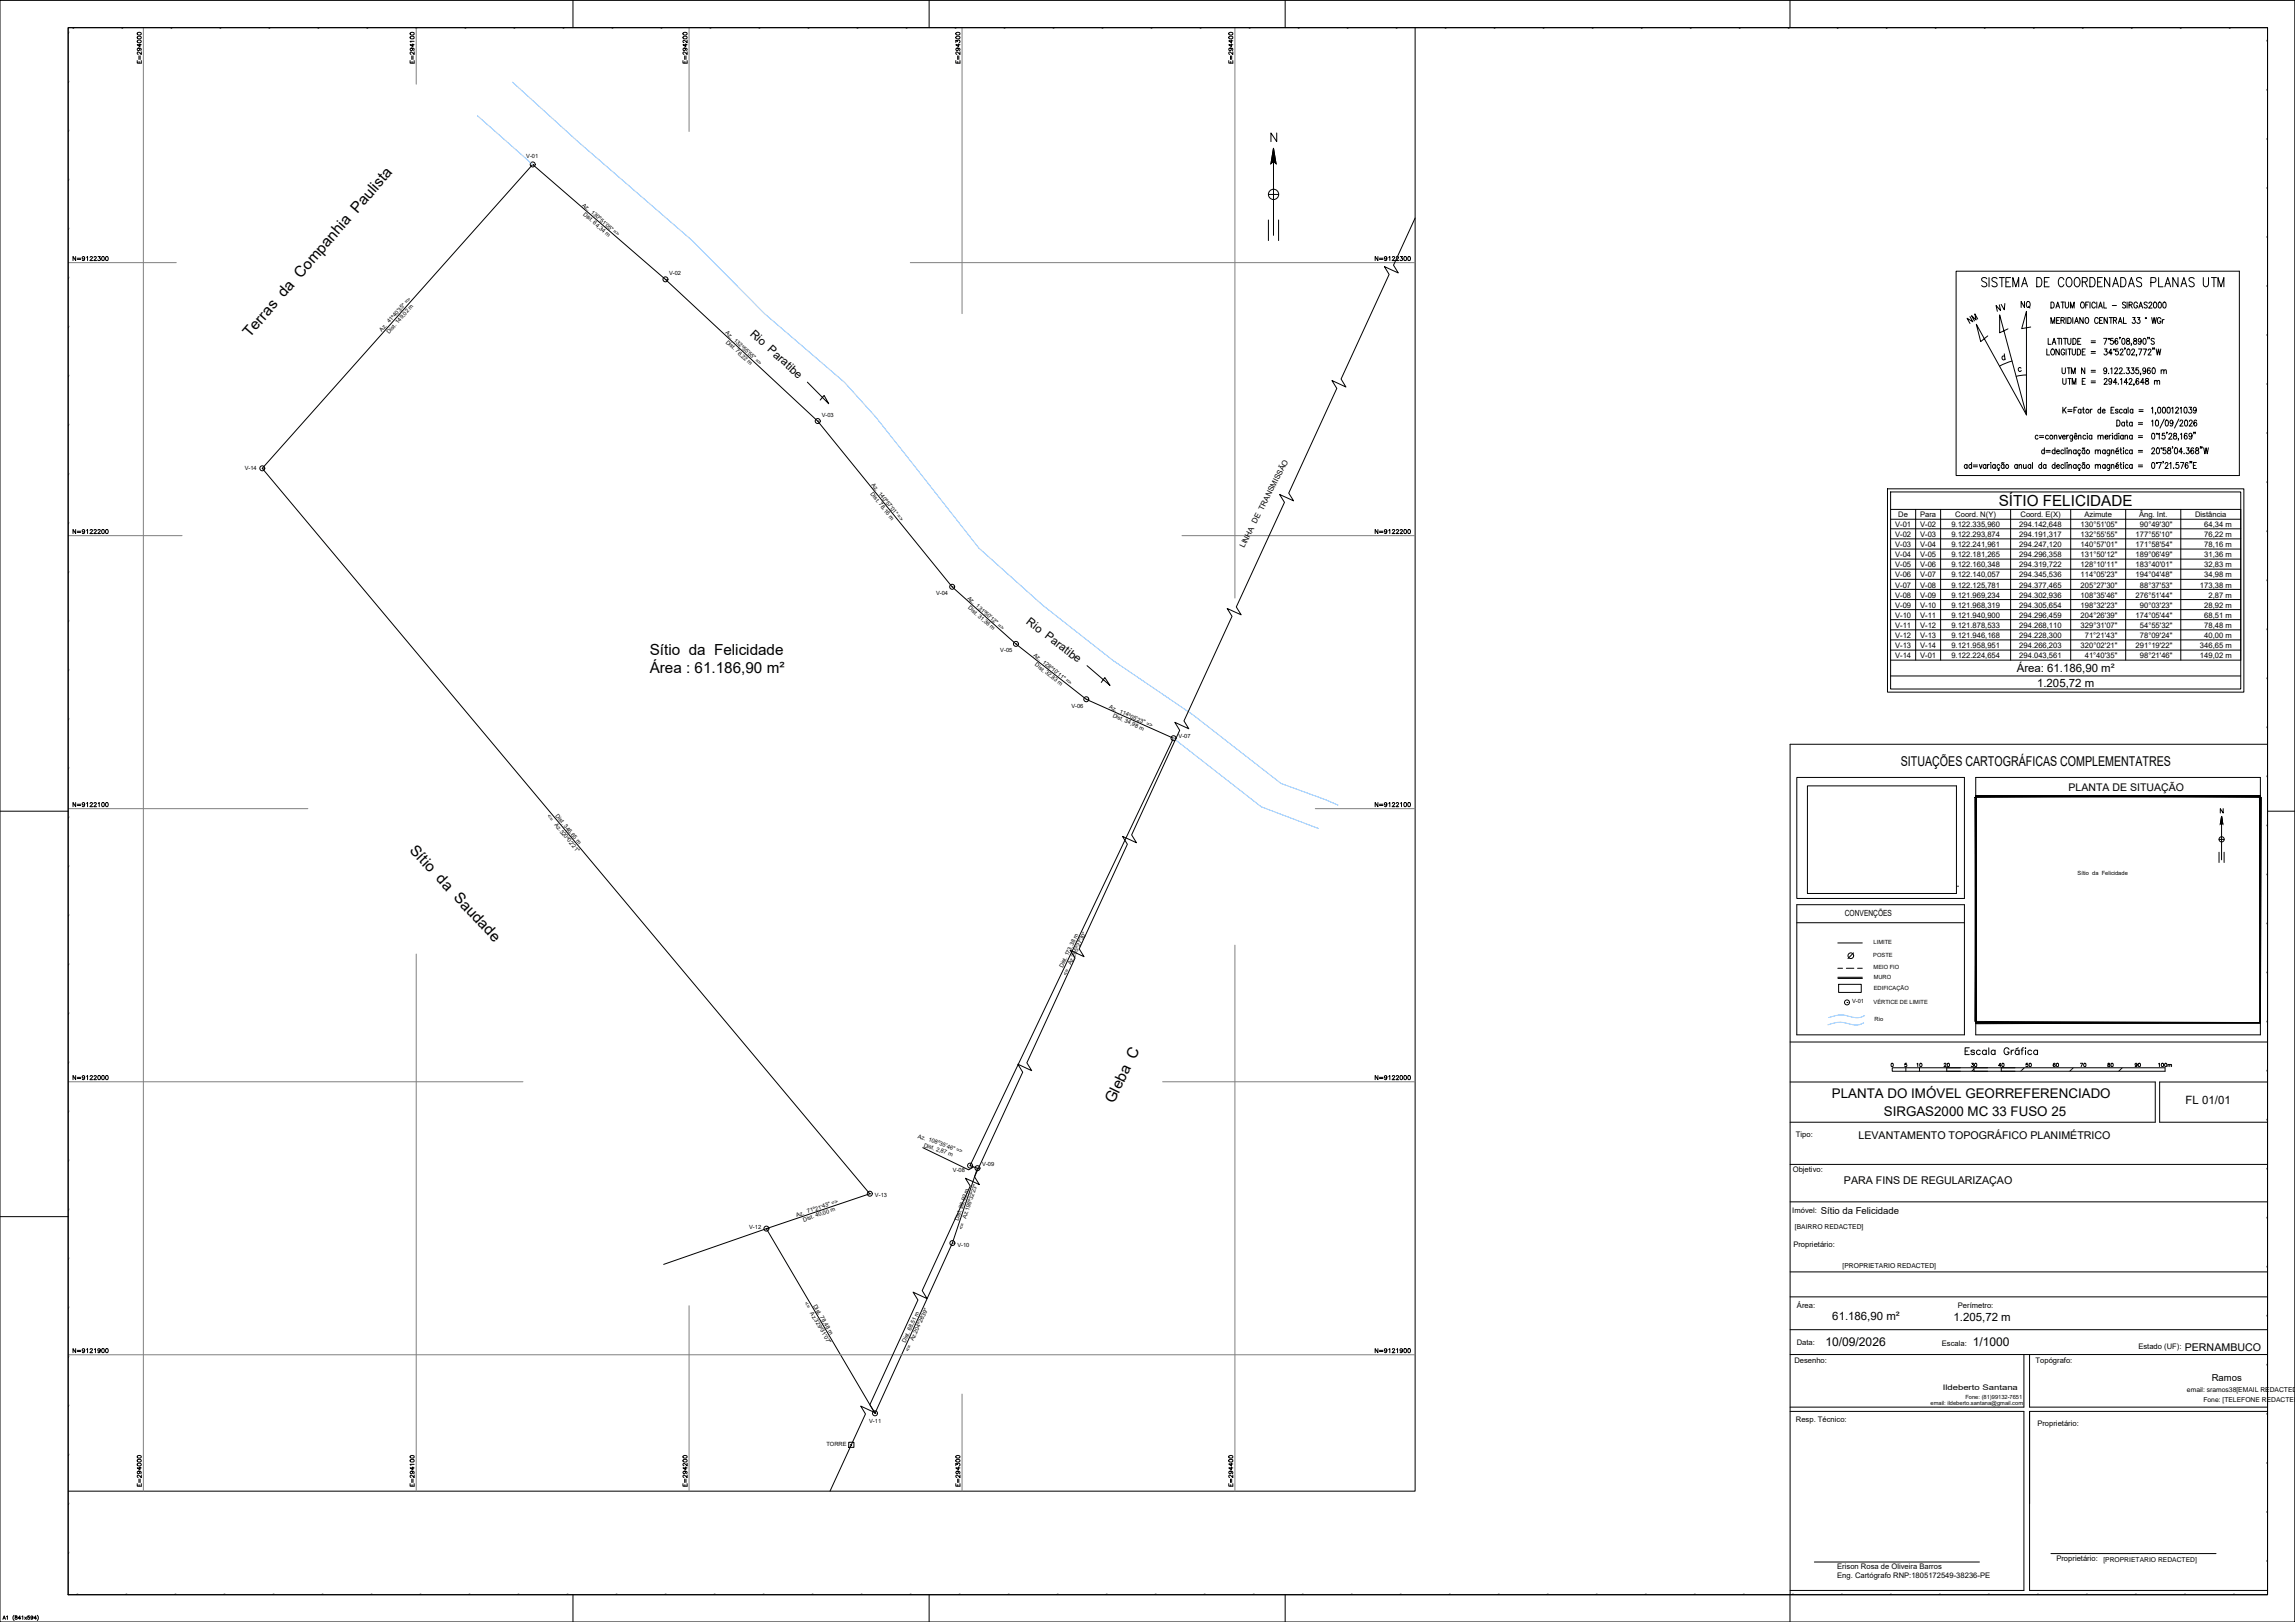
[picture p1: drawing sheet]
<svg xmlns="http://www.w3.org/2000/svg" width="841mm" height="594mm" viewBox="0 0 841 594" stroke-linecap="round" stroke-linejoin="round" font-family="sans-serif">
<defs><g id="words">
<text font-size="7.1" x="719.7" y="119.6">NM</text>
<text font-size="6.6" x="725" y="106.2">SISTEMA DE COORDENADAS PLANAS UTM</text>
<text font-size="6.2" x="730.2" y="115.4">NV</text>
<text font-size="5.7" x="739.4" y="113.9">NQ</text>
<g font-size="5.6">
<text x="91.6" y="123.8" transform="rotate(-49 91.6 123.8)">Terras da Companhia Paulista</text>
<text x="732.5" y="185.4">SÍTIO FELICIDADE</text>
<text x="238.1" y="240">Sítio da Felicidade</text>
<text x="238.1" y="246.4">Área : 61.186,90 m²</text>
<text x="149.8" y="311.7" transform="rotate(47 149.8 311.7)">Sítio da Saudade</text>
<text x="408.1" y="404.4" transform="rotate(-64 408.1 404.4)">Gleba C</text>
</g>
<g font-size="5.3">
<text x="780" y="119.6">33</text>
<text x="749.3" y="127.4">LATITUDE =</text>
<text x="754.6" y="137.9">UTM N =</text>
<text x="774.3" y="157.3">Data =</text>
</g>
<text font-size="5" x="696.6" y="280.6">SITUAÇÕES CARTOGRÁFICAS COMPLEMENTATRES</text>
<g font-size="4.9">
<text x="671.3" y="402">PLANTA DO IMÓVEL GEORREFERENCIADO</text>
<text x="690.3" y="408.8">SIRGAS2000 MC 33 FUSO 25</text>
</g>
<g font-size="4.4">
<text x="52.6" y="24.3" transform="rotate(-90 52.6 24.3)">E=294000</text>
<text x="152.8" y="24.3" transform="rotate(-90 152.8 24.3)">E=294100</text>
<text x="252.6" y="24.3" transform="rotate(-90 252.6 24.3)">E=294200</text>
<text x="452.6" y="24.3" transform="rotate(-90 452.6 24.3)">E=294400</text>
<text x="25.4" y="96.7">N=9122300</text>
<text x="502.7" y="96.7">N=9122300</text>
<text x="25.4" y="196.5">N=9122200</text>
<text x="502.7" y="196.5">N=9122200</text>
<text x="25.4" y="296.7">N=9122100</text>
<text x="502.7" y="296.7">N=9122100</text>
<text x="701.3" y="391.9">10</text>
<text x="711.2" y="391.9">20</text>
<text x="721.1" y="391.9">30</text>
<text x="731.3" y="391.9">40</text>
<text x="741.2" y="391.9">50</text>
<text x="751.1" y="391.9">60</text>
<text x="761.3" y="391.9">70</text>
<text x="771.2" y="391.9">80</text>
<text x="781" y="391.9">90</text>
<text x="789.9" y="391.9">100m</text>
<text x="25.4" y="396.5">N=9122000</text>
<text x="502.7" y="396.5">N=9122000</text>
<text x="25.4" y="496.7">N=9121900</text>
<text x="502.7" y="496.7">N=9121900</text>
<text x="668.9" y="492.8">10/09/2026</text>
<text x="722.9" y="492.9">1/1000</text>
<text x="52.6" y="545.4" transform="rotate(-90 52.6 545.4)">E=294000</text>
<text x="152.8" y="545.4" transform="rotate(-90 152.8 545.4)">E=294100</text>
<text x="252.6" y="545.4" transform="rotate(-90 252.6 545.4)">E=294200</text>
<text x="452.6" y="545.4" transform="rotate(-90 452.6 545.4)">E=294400</text>
</g>
<g font-size="4.2">
<text x="274.7" y="122.5" transform="rotate(42 274.7 122.5)">Rio Paratibe</text>
<text x="375.8" y="228.1" transform="rotate(38 375.8 228.1)">Rio Paratibe</text>
<text x="739.1" y="246.1">Área: 61.186,90 m²</text>
<text x="746.5" y="251.5">1.205,72 m</text>
<text x="800.9" y="404.5">FL 01/01</text>
<text x="671.5" y="483.5">61.186,90 m²</text>
<text x="715.9" y="483.9">1.205,72 m</text>
</g>
<g font-size="3.9">
<text x="758.1" y="289.7">PLANTA DE SITUAÇÃO</text>
<text x="681.1" y="417">LEVANTAMENTO TOPOGRÁFICO PLANIMÉTRICO</text>
<text x="675.7" y="433.7">PARA FINS DE REGULARIZAÇAO</text>
<text x="800.6" y="494.8">PERNAMBUCO</text>
</g>
<g font-size="3.5">
<text x="667.2" y="444.6">Sítio da Felicidade</text>
<text x="810.5" y="505.7">Ramos</text>
</g>
<text font-size="3.1" x="676.1" y="335.6">CONVENÇÕES</text>
<g font-size="2.8">
<text x="695.6" y="189.4">De</text>
<text x="703.6" y="189.4">Para</text>
<text x="716.5" y="189.4">Coord. N(Y)</text>
<text x="740.5" y="189.4">Coord. E(X)</text>
<text x="763.9" y="189.4">Azimute</text>
<text x="783.9" y="189.4">Âng. Int.</text>
<text x="804.4" y="189.4">Distância</text>
<text x="694.5" y="193">V-01</text>
<text x="694.5" y="196.7">V-02</text>
<text x="703.6" y="193">V-02</text>
<text x="703.6" y="196.7">V-03</text>
<text x="715.1" y="193">9.122.335,960</text>
<text x="715.1" y="196.7">9.122.293,874</text>
<text x="740" y="193">294.142,648</text>
<text x="740" y="196.7">294.191,317</text>
<text x="762.5" y="193">130°51'05&quot;</text>
<text x="762.5" y="196.7">132°55'55&quot;</text>
<text x="782.6" y="196.7">177°55'10&quot;</text>
<text x="784.2" y="193">90°49'30&quot;</text>
<text x="807.8" y="193">64,34 m</text>
<text x="807.8" y="196.7">76,22 m</text>
<text x="455.9" y="200.8" transform="rotate(-63 455.9 200.8)">LINHA DE TRANSMISSÃO</text>
<text x="694.5" y="200.4">V-03</text>
<text x="703.6" y="200.4">V-04</text>
<text x="715.1" y="200.4">9.122.241,961</text>
<text x="740" y="200.4">294.247,120</text>
<text x="762.5" y="200.4">140°57'01&quot;</text>
<text x="782.6" y="200.4">171°58'54&quot;</text>
<text x="807.8" y="200.4">78,16 m</text>
<text x="694.5" y="204.1">V-04</text>
<text x="694.5" y="207.8">V-05</text>
<text x="703.6" y="204.1">V-05</text>
<text x="703.6" y="207.8">V-06</text>
<text x="715.1" y="204.1">9.122.181,265</text>
<text x="715.1" y="207.8">9.122.160,348</text>
<text x="740" y="204.1">294.296,358</text>
<text x="740" y="207.8">294.319,722</text>
<text x="762.5" y="204.1">131°50'12&quot;</text>
<text x="762.5" y="207.8">128°10'11&quot;</text>
<text x="782.6" y="204.1">189°06'49&quot;</text>
<text x="782.6" y="207.8">183°40'01&quot;</text>
<text x="807.8" y="204.1">31,36 m</text>
<text x="807.8" y="207.8">32,83 m</text>
<text x="694.5" y="211.5">V-06</text>
<text x="694.5" y="215.2">V-07</text>
<text x="703.6" y="211.5">V-07</text>
<text x="703.6" y="215.2">V-08</text>
<text x="715.1" y="211.5">9.122.140,057</text>
<text x="715.1" y="215.2">9.122.125,781</text>
<text x="740" y="211.5">294.345,536</text>
<text x="740" y="215.2">294.377,465</text>
<text x="762.5" y="211.5">114°05'23&quot;</text>
<text x="762.5" y="215.2">205°27'30&quot;</text>
<text x="782.6" y="211.5">194°04'48&quot;</text>
<text x="784.2" y="215.2">88°37'53&quot;</text>
<text x="806.2" y="215.2">173,38 m</text>
<text x="807.8" y="211.5">34,98 m</text>
<text x="694.5" y="218.9">V-08</text>
<text x="703.6" y="218.9">V-09</text>
<text x="715.1" y="218.9">9.121.969,234</text>
<text x="740" y="218.9">294.302,936</text>
<text x="762.5" y="218.9">108°35'46&quot;</text>
<text x="782.6" y="218.9">276°51'44&quot;</text>
<text x="809.3" y="218.9">2,87 m</text>
<text x="694.5" y="222.6">V-09</text>
<text x="694.5" y="226.3">V-10</text>
<text x="703.6" y="222.6">V-10</text>
<text x="703.6" y="226.3">V-11</text>
<text x="715.1" y="222.6">9.121.968,319</text>
<text x="715.1" y="226.3">9.121.940,900</text>
<text x="740" y="222.6">294.305,654</text>
<text x="740" y="226.3">294.296,459</text>
<text x="762.5" y="222.6">198°32'23&quot;</text>
<text x="762.5" y="226.3">204°26'39&quot;</text>
<text x="782.6" y="226.3">174°05'44&quot;</text>
<text x="784.2" y="222.6">90°03'23&quot;</text>
<text x="807.8" y="222.6">28,92 m</text>
<text x="807.8" y="226.3">68,51 m</text>
<text x="694.5" y="230">V-11</text>
<text x="694.5" y="233.7">V-12</text>
<text x="703.6" y="230">V-12</text>
<text x="703.6" y="233.7">V-13</text>
<text x="715.1" y="230">9.121.878,533</text>
<text x="715.1" y="233.7">9.121.946,168</text>
<text x="740" y="230">294.268,110</text>
<text x="740" y="233.7">294.228,300</text>
<text x="762.5" y="230">329°31'07&quot;</text>
<text x="764" y="233.7">71°21'43&quot;</text>
<text x="784.2" y="230">54°55'32&quot;</text>
<text x="784.2" y="233.7">78°09'24&quot;</text>
<text x="807.8" y="230">78,48 m</text>
<text x="807.8" y="233.7">40,00 m</text>
<text x="694.5" y="237.4">V-13</text>
<text x="703.6" y="237.4">V-14</text>
<text x="715.1" y="237.4">9.121.958,951</text>
<text x="740" y="237.4">294.266,203</text>
<text x="762.5" y="237.4">320°02'21&quot;</text>
<text x="782.6" y="237.4">291°19'22&quot;</text>
<text x="806.2" y="237.4">346,65 m</text>
<text x="694.5" y="241.1">V-14</text>
<text x="703.6" y="241.1">V-01</text>
<text x="715.1" y="241.1">9.122.224,654</text>
<text x="740" y="241.1">294.043,561</text>
<text x="764" y="241.1">41°40'35&quot;</text>
<text x="784.2" y="241.1">98°21'46&quot;</text>
<text x="806.2" y="241.1">149,02 m</text>
<text x="658.1" y="416.4">Tipo:</text>
<text x="657" y="429.1">Objetivo:</text>
<text x="656.8" y="444.3">Imóvel:</text>
<text x="657.2" y="456.9">Proprietário:</text>
<text x="658.5" y="478.9">Área:</text>
<text x="717.5" y="478.9">Perímetro:</text>
<text x="658.5" y="492.5">Data:</text>
<text x="711.6" y="492.9">Escala:</text>
<text x="783.6" y="494.2">Estado (UF):</text>
<text x="657.6" y="499.3">Desenho:</text>
<text x="746" y="499.4">Topógrafo:</text>
<text x="711.9" y="509.2">Ildeberto Santana</text>
<text x="658.1" y="520.9">Resp. Técnico:</text>
<text x="746.6" y="522.3">Proprietário:</text>
<text x="673.3" y="574.6">Erison Rosa de Oliveira Barros</text>
<text x="753.6" y="571.7">Proprietário:</text>
<text x="673.3" y="577.9">Eng. Cartógrafo RNP:1805172549-38236-PE</text>
</g>
<g font-size="2.5">
<text x="657.8" y="450.1">[BAIRRO REDACTED]</text>
<text x="675.2" y="464.4">[PROPRIETARIO REDACTED]</text>
<text x="801.4" y="509.7">email: sramos38[EMAIL REDACTED]</text>
<text x="807.5" y="513.5">Fone: [TELEFONE REDACTED</text>
<text x="770.8" y="572">[PROPRIETARIO REDACTED]</text>
</g>
<g font-size="2.1">
<text x="192.8" y="57.8">V-01</text>
<text x="213.3" y="75.3" transform="rotate(41 213.3 75.3)">Az. 130º51'05&quot; =&gt;</text>
<text x="213.6" y="78.7" transform="rotate(41 213.6 78.7)">Dist. 64,34 m</text>
<text x="245.2" y="100.9">V-02</text>
<text x="140" y="121.6" transform="rotate(-48 140 121.6)">Az. 41º40'35&quot; =&gt;</text>
<text x="142.6" y="122.2" transform="rotate(-48 142.6 122.2)">Dist. 149,02 m</text>
<text x="265.7" y="122.1" transform="rotate(43 265.7 122.1)">Az. 132º55'55&quot; =&gt;</text>
<text x="265.9" y="125.5" transform="rotate(43 265.9 125.5)">Dist. 76,22 m</text>
<text x="301.1" y="152.9">V-03</text>
<text x="89.7" y="172.3">V-14</text>
<text x="319.2" y="177.6" transform="rotate(51 319.2 177.6)">Az. 140º57'01&quot; =&gt;</text>
<text x="318.9" y="181" transform="rotate(51 318.9 181)">Dist. 78,16 m</text>
<text x="343" y="217.8">V-04</text>
<text x="354.4" y="219.3" transform="rotate(42 354.4 219.3)">Az. 131º50'12&quot; =&gt;</text>
<text x="354.7" y="222.7" transform="rotate(42 354.7 222.7)">Dist. 31,36 m</text>
<text x="366.6" y="238.9">V-05</text>
<text x="378.6" y="240.3" transform="rotate(38 378.6 240.3)">Az. 128º10'11&quot; =&gt;</text>
<text x="379.1" y="243.7" transform="rotate(38 379.1 243.7)">Dist. 32,83 m</text>
<text x="392.6" y="259.3">V-06</text>
<text x="406.3" y="259.3" transform="rotate(24 406.3 259.3)">Az. 114º05'23&quot; =&gt;</text>
<text x="407.6" y="262.5" transform="rotate(24 407.6 262.5)">Dist. 34,98 m</text>
<text x="431.9" y="270.5">V-07</text>
<text x="200.4" y="299" transform="rotate(50 200.4 299)">&lt;=</text>
<text x="203.4" y="298.9" transform="rotate(50 203.4 298.9)">Dist. 346,65 m</text>
<text x="203.1" y="302.2" transform="rotate(50 203.1 302.2)">Az.320º02'21&quot;</text>
<text x="761.4" y="320.5">Sítio da Felicidade</text>
<text x="686.6" y="345.6">LIMITE</text>
<text x="392.6" y="353.5" transform="rotate(-65 392.6 353.5)">Az.205º27'30&quot;</text>
<text x="686.5" y="350.5">POSTE</text>
<text x="389.4" y="354.6" transform="rotate(-65 389.4 354.6)">Dist. 173,38 m</text>
<text x="390.8" y="357.3" transform="rotate(-65 390.8 357.3)">&lt;=</text>
<text x="686.6" y="354.9">MEIO FIO</text>
<text x="686.6" y="358.5">MURO</text>
<text x="686.7" y="362.6">EDIFICAÇÃO</text>
<text x="678.7" y="367.3">V-01</text>
<text x="686.6" y="367.7">VÉRTICE DE LIMITE</text>
<text x="687" y="373.9">Rio</text>
<text x="336.2" y="416.7" transform="rotate(19 336.2 416.7)">Az. 108º35'46&quot; =&gt;</text>
<text x="338.4" y="420" transform="rotate(19 338.4 420)">Dist. 2,87 m</text>
<text x="349.2" y="429.2">V-08</text>
<text x="360" y="427">V-09</text>
<text x="320.6" y="438.5">V-13</text>
<text x="292" y="445.8" transform="rotate(-19 292 445.8)">Az. 71º21'43&quot; =&gt;</text>
<text x="294.6" y="447.4" transform="rotate(-19 294.6 447.4)">Dist. 40,00 m</text>
<text x="351.2" y="447.3" transform="rotate(-71 351.2 447.3)">Dist. 28,92 m</text>
<text x="354" y="446.4" transform="rotate(-71 354 446.4)">Az.198º32'23&quot;</text>
<text x="274.5" y="450.1">V-12</text>
<text x="352.7" y="450.4" transform="rotate(-71 352.7 450.4)">&lt;=</text>
<text x="350.9" y="456.8">V-10</text>
<text x="294.7" y="477.4" transform="rotate(60 294.7 477.4)">&lt;=</text>
<text x="298" y="478.3" transform="rotate(60 298 478.3)">Dist. 78,48 m</text>
<text x="296.8" y="481" transform="rotate(60 296.8 481)">Az.329º31'07&quot;</text>
<text x="331.9" y="491.9" transform="rotate(-66 331.9 491.9)">Dist. 68,51 m</text>
<text x="334.8" y="491.3" transform="rotate(-66 334.8 491.3)">Az.204º26'39&quot;</text>
<text x="333" y="495.1" transform="rotate(-66 333 495.1)">&lt;=</text>
<text x="707.5" y="514.7">email: ildeberto.santana@gmail.com</text>
<text x="720.3" y="512.4">Fone: (81)99132-7651</text>
<text x="318.5" y="521.1">V-11</text>
<text x="302.9" y="529.8">TORRE</text>
</g>
</g></defs>
<!-- layer: TOPO_LIMITE -->
<path d="M195.2 60.3l48.6 42 55.8 51.9 49.3 60.7 23.4 21 25.8 20.2 31.9 14.3-74.5 156.5 2.7 1-9.2 27.4-28.4 62.4-39.8-67.7 37.9-12.8-222.6-265.7zM673.5 345.4h9M280.8 450l-37.6 13.1" fill="none" stroke="#000" stroke-width=".37"/>
<!-- layer: TOPO_VERTICE -->
<g fill="none" stroke="#000" stroke-width=".37">
<path d="M195.2 60.3h.1M243.8 102.3h.1M299.6 154.2h.1M96.1 171.5h.1M348.9 214.9h.1M372.3 235.9h.1M398.1 256.1h.1M430 270.4h.1M676.8 367.2h.1M318.7 437.2h.1M355.5 426.9h.1M358.2 427.9h.1"/>
<path d="M280.8 450h.1M349 455.3h.1M320.6 517.7h.1"/>
<circle cx="195.2" cy="60.2" r=".91"/>
<circle cx="243.9" cy="102.3" r=".91"/>
<circle cx="299.7" cy="154.2" r=".91"/>
<circle cx="96.1" cy="171.5" r=".91"/>
<circle cx="348.9" cy="214.9" r=".91"/>
<circle cx="372.3" cy="235.8" r=".91"/>
<circle cx="398.1" cy="256.1" r=".91"/>
<circle cx="430" cy="270.4" r=".91"/>
<circle cx="676.8" cy="367.1" r=".91"/>
<circle cx="318.7" cy="437.2" r=".91"/>
<circle cx="355.5" cy="426.9" r=".91"/>
<circle cx="358.2" cy="427.9" r=".91"/>
<circle cx="280.9" cy="450" r=".91"/>
<circle cx="349" cy="455.3" r=".91"/>
<circle cx="320.7" cy="517.6" r=".91"/>
</g>
<!-- layer: COTAS E MEDIDAS -->
<path d="M338.2 420.3l16.8 8.2 1.7-1" fill="none" stroke="#000" stroke-width=".37"/>
<path d="M830.9 553.4l-.4 .4M830.9 571.4l-.4 .4" fill="none" stroke="#000" stroke-width=".37"/>
<!-- layer: 0 -->
<g fill="none" stroke="#000" stroke-width=".37">
<path d="M0 .1h841v594h-841zM25 10.1h806v574h-806zM25.4 11.9l-.4 .3M27.1 10.2l-.4 .4M45.1 10.2l-.4 .4M63.1 10.2l-.4 .4M81 10.2l-.4 .4M99 10.2l-.4 .4M116.9 10.2l-.4 .4M134.9 10.2l-.4 .4M170.8 10.2l-.4 .4M188.8 10.2l-.4 .4"/>
<path d="M206.8 10.2l-.4 .4M210 .1v10M224.7 10.2l-.4 .4M242.7 10.2l-.4 .4M260.6 10.2l-.4 .4M278.6 10.2l-.4 .4M296.5 10.2l-.3 .4M314.5 10.2l-.4 .4M332.5 10.2l-.4 .4M340.5 .1v10M350.4 10.2l-.4 .4M368.4 10.2l-.4 .4"/>
<path d="M386.3 10.2l-.4 .4M404.3 10.2l-.4 .4M422.2 10.2l-.4 .4M440.2 10.2l-.4 .4M458.2 10.2l-.4 .4M471 .1v10M476.2 10.2l-.4 .4M494.1 10.2l-.4 .4M512.1 10.2l-.4 .4M530 10.2l-.4 .4M548 10.2l-.4 .4M565.9 10.2l-.4 .4"/>
<path d="M583.9 10.2l-.4 .4M601.9 10.2l-.4 .4M619.8 10.2l-.3 .4M637.8 10.2l-.4 .4M655.7 10.2l-.3 .4M656 .1v10M673.7 10.2l-.4 .4M691.6 10.2l-.3 .4M709.6 10.2l-.4 .4M727.6 10.2l-.4 .4M745.6 10.2l-.4 .4M763.5 10.2l-.4 .4"/>
<path d="M781.5 10.2l-.4 .4M799.4 10.2l-.4 .4M817.4 10.2l-.4 .4M830.9 14.6l-.4 .4M25.4 29.9l-.4 .4M830.9 32.6l-.4 .4M25.4 47.8l-.4 .4M830.9 50.6l-.4 .3M25.4 65.8l-.4 .4M830.9 68.5l-.4 .4M25.4 83.7l-.4 .4M830.9 86.5l-.4 .3"/>
<path d="M25.4 101.7l-.4 .4M25.4 119.6l-.4 .4M830.9 104.4l-.4 .4M25.4 137.6l-.4 .4M830.9 122.4l-.4 .3M25.4 155.5l-.4 .4M830.9 158.3l-.4 .3M830.9 140.3l-.4 .4M25.4 173.6l-.4 .4M830.9 176.2l-.4 .4M830.9 194.2l-.4 .4M25.4 209.5l-.4 .4"/>
<path d="M830.9 212.2l-.4 .4M25.4 227.4l-.4 .4M830.9 230.1l-.4 .4M25.4 245.4l-.4 .4M830.9 248.1l-.4 .4M25.4 263.3l-.4 .4M830.9 266l-.4 .4M0 297.1h25M25.4 299.3l-.4 .4M25.4 281.3l-.4 .4M830.9 284l-.4 .4M831 297.1h10"/>
<path d="M25.4 317.2l-.4 .4M830.9 319.9l-.4 .4M830.9 302l-.4 .4M25.4 335.2l-.4 .3M830.9 337.9l-.4 .4M25.4 353.2l-.4 .3M830.9 355.8l-.4 .4M25.4 371.1l-.4 .4M830.9 373.8l-.4 .4M25.4 389.1l-.4 .4M830.9 391.8l-.4 .4M25.4 407l-.4 .4"/>
<path d="M830.9 409.8l-.4 .3M25.4 425l-.4 .4M830.9 427.7l-.4 .4M0 445.6h25M25.4 442.9l-.4 .4M830.9 445.7l-.4 .3M25.4 478.8l-.4 .4M25.4 460.9l-.4 .4M830.9 463.6l-.4 .4M830.9 499.5l-.4 .4M830.9 481.6l-.4 .3M25.4 514.8l-.4 .4"/>
<path d="M830.9 517.5l-.4 .4M25.4 532.8l-.4 .4M830.9 535.5l-.4 .4M25.4 550.7l-.4 .4M830.9 553.4l-.4 .4M25.4 568.7l-.4 .4M830.9 571.4l-.4 .4M1.1 593.1l.4-1.3 .5 1.3M1.2 592.7h.6M2.4 592.1l.3-.3v1.3M5.2 591.6a1.27 1.27 0 0 0 0 1.9M5.6 591.9v.4a.51 .51 0 0 1 .6 .1 .51 .51 0 0 1 0 .6h-.7v-.4l.8-.5-.2-.3z"/>
<path d="M7.6 592.7h-.9l.6-.9v1.3M8 592.1l.3-.3v1.3M9.1 592.3l.6 .8M9.7 592.3l-.6 .8M10.8 591.8h-.6v.6a.44 .44 0 0 1 .6 0 .44 .44 0 0 1-.1 .7 .44 .44 0 0 1-.6-.2M12.1 592.3a.4 .4 0 0 1-.5 .4 .4 .4 0 0 1-.3-.6 .4 .4 0 0 1 .7-.1v.9l-.3 .2-.4-.2M13.4 592.7h-1l.7-.9v1.3M13.7 591.6a1.36 1.36 0 0 1 0 1.9M28.4 583.7l-.4 .3M46.3 583.7l-.4 .3M64.3 583.7l-.4 .3M82.3 583.7l-.4 .3"/>
<path d="M100.3 583.7l-.4 .3M118.2 583.7l-.4 .3M136.2 583.7l-.4 .3M154.1 583.7l-.4 .3M172.1 583.7l-.4 .3M190 583.7l-.4 .3M208 583.7l-.4 .3M210 584.1v10M225.9 583.7l-.3 .3M243.9 583.7l-.4 .3M261.9 583.7l-.4 .3M279.8 583.7l-.4 .3"/>
<path d="M297.8 583.7l-.4 .3M315.7 583.7l-.4 .3M333.7 583.7l-.4 .3M340.5 584.1v10M351.7 583.7l-.4 .3M369.7 583.7l-.4 .3M387.6 583.7l-.4 .3M405.6 583.7l-.4 .3M423.5 583.7l-.4 .3M441.5 583.7l-.4 .3M459.5 583.7l-.4 .3M471 584.1v10"/>
<path d="M477.4 583.7l-.4 .3M495.3 583.7l-.3 .3M513.3 583.7l-.4 .3M531.3 583.7l-.4 .3M549.2 583.7l-.3 .3M567.2 583.7l-.4 .3M585.1 583.7l-.3 .3M603.1 583.7l-.4 .3M621.1 583.7l-.4 .3M639 583.7l-.4 .3M656 584.1v10M657 583.7l-.4 .3"/>
<path d="M675 583.7l-.4 .3M692.9 583.7l-.4 .3M710.9 583.7l-.4 .3M728.8 583.7l-.4 .3M746.8 583.7l-.4 .3M764.8 583.7l-.4 .3M782.7 583.7l-.4 .3M800.7 583.7l-.4 .3M818.6 583.7l-.3 .3"/>
</g>
<!-- layer: TOPO_RIO -->
<path d="M187.8 30.1l24 21.7 41.9 36.3 26.5 26.8 29.3 25.1 11.4 12.7 37.8 48 23.4 20.9 25.8 20.3 29.4 20 32.1 25 16.2 5.9 4.7 2.1M175 42.4l20.2 17.9M430 270.4l32.2 25.1 20.9 7.9M683 374.7l-.8 .3a7.6 7.6 0 0 1-5.8-.3l-2.5-.3-4.1 .9M683.3 372l-.8 .3a7.6 7.6 0 0 1-5.7-.3l-2.5-.3-4.1 1" fill="none" stroke="#7fbfff" stroke-width=".37"/>
<!-- layer: TOPO_TEXTO -->
<path d="M518.6 10.2v536h-493.6M295.9 140l7.8 7.9-1.7-3.1-1.4 1.7M737.4 132.2l-4.6 1.9M742.6 137.3l-3.7 .5M398.4 243.8l8.4 7.3-1.9-2.9-1.3 1.8" fill="none" stroke="#000" stroke-width=".37"/>
<!-- layer: MALHA -->
<g fill="none" stroke="#808080" stroke-width=".37">
<path d="M52.5 10.2v536M152.5 10.2v20.6M252.5 10.2v37.9M352.6 10.2v104.7M452.5 10.2v208.8M25 96.2h39.6M333.6 96.2h185M25 196.2h41.7M433.2 196.2h85.4M25 296.2h87.8M482 296.2h36.6M152.5 349.4v196.8"/>
<path d="M452.5 346.2v200M25 396.2h166.6M426 396.2h92.6M252.5 478.3v67.9M25 496.2h493.6M352.6 510.6v35.6"/>
</g>
<!-- layer: TEXTO-MALHA -->
<g fill="none" stroke="#000" stroke-width=".37">
<path d="M350.3 15.6v-.9l.6 .5a.5 .5 0 0 1 .8-.4 .5 .5 0 0 1-.2 .9M350.4 13.5a.74 .74 0 0 1 .9-.3 .74 .74 0 0 1 .4 .8 .74 .74 0 0 1-.9 .3 .74 .74 0 0 1-.4-.8zM350.8 17.6a.46 .46 0 0 1 .4 .6 .46 .46 0 0 1-.6 .3 .46 .46 0 0 1-.2-.7l1.1-.1 .3 .3-.2 .5M351.3 16.1v1l-1-.7h1.5M351.8 19v1l-.7-.8-.7-.1-.1 .5 .3 .3M350.3 22.2v.9h1.5v-.9M350.9 20.5v1.3M351 22.5v.6M351.4 20.5v1.3M350.3 536.8v-.8l.6 .4a.5 .5 0 0 1 .8-.3 .5 .5 0 0 1-.2 .8M350.4 534.7a.74 .74 0 0 1 .9-.3 .74 .74 0 0 1 .4 .9 .74 .74 0 0 1-.9 .3 .74 .74 0 0 1-.4-.9zM350.4 533.3l.5-.2 .8 .2a.68 .68 0 0 1-.7 .8 .68 .68 0 0 1-.6-.8z"/>
<path d="M350.8 538.8a.47 .47 0 0 1 .4 .6 .47 .47 0 0 1-.7 .3 .47 .47 0 0 1 0-.8h1l.3 .4-.2 .4M351.3 537.3v1.1l-1-.8h1.5M350.3 543.4v.9h1.5v-.9M350.9 541.7v1.3M351 543.8v.5M351.4 541.7v1.3M351.8 540.2v1l-1.2-.9-.3 .6 .3 .2"/>
<circle cx="351" cy="12.3" r=".69"/>
</g>
<!-- layer: POSTE EXISTENTE -->
<g fill="none" stroke="#000" stroke-width=".37">
<path d="M679.2 349l-2 2.1"/>
<circle cx="678.2" cy="350" r="1.04"/>
</g>
<!-- layer: CARIMBO -->
<g fill="none" stroke="#000" stroke-width=".37">
<path d="M716.8 99.3h103.8v74.9h-103.8zM744.2 119.8l-3.3 .6 1.7-6.4v37.9M751.6 110.6a1.11 1.11 0 0 1 1.2 1.1 1.11 1.11 0 0 1-1.2 1.1zM751.6 118.5v-2.2l.7 2.2 .7-2.2v2.2M753.4 112.8l.7-2.2 .7 2.2M753.7 112.1h.8M753.7 117.3h.6M754.8 116.3h-1.1v2.2h1.1M755.3 117.3l1-.1v-.8l-1-.1v2.2M755.3 110.6h1.2M755.9 110.6v2.2M755.9 117.3l.6 1.2"/>
<path d="M756.8 110.6v1.6l.5 .6 .5-.1 .3-.5v-1.6M757.1 116.3v2.2M757.8 116.3a1.09 1.09 0 0 1 1.2 1.1 1.09 1.09 0 0 1-1.2 1.1zM758.7 112.8v-2.2l.7 2.2 .7-2.2v2.2M759.6 116.3v2.2M760.3 118.5l.7-2.2 .7 2.2M760.5 117.7h.9M762.8 110.8l.1-.2a1.12 1.12 0 0 1 .9 1.1 1.12 1.12 0 0 1-.9 1.1 1.44 1.44 0 0 1-.1-2zM763.4 116.3v2.2l-1.2-2.2v2.2M764.3 111.7h.7M764.4 116.4l.2-.1a1.1 1.1 0 0 1 .9 1.1 1.1 1.1 0 0 1-.9 1.1 1.42 1.42 0 0 1-.2-2.1zM765.4 110.6h-1.1v2.2"/>
<path d="M765.9 110.6v2.2M767.8 111.2a.65 .65 0 0 0-.8-.6 .65 .65 0 0 0-.4 .9v.5a.66 .66 0 0 0 .4 .8 .66 .66 0 0 0 .8-.5M768.4 110.6v2.2M768.9 116.8a.67 .67 0 0 0-.8-.5 .67 .67 0 0 0-.5 .8v.6a.67 .67 0 0 0 .5 .8 .67 .67 0 0 0 .8-.5M769.1 112.8l.6-2.2 .7 2.2M769.3 112.1h.9M769.4 117.3h.7M770.5 116.3h-1.1v2.2h1.1M771 110.6v2.2h1M772.2 116.3v2.2l-1.1-2.2v2.2M772.9 116.3h1.2M773.6 116.3v2.2"/>
<path d="M774.1 111.9h1.5M774.5 117.3l1-.1v-.8l-1-.1v2.2M775.1 117.3l.6 1.2M776.3 118.5l.7-2.2 .7 2.2M776.6 117.7h.8M788.5 116.3l.4 2.2 .5-2.2 .4 2.2 .4-2.2M791.9 116.8a.67 .67 0 0 0-.8-.5 .67 .67 0 0 0-.5 .8v.6a.67 .67 0 0 0 .6 .8 .67 .67 0 0 0 .7-.8h-.5M792.4 117v1.5M793.1 117l-.5 .1-.2 .6M728.4 123l-2.6 2.1-1.6-6.3 18.4 33.1M734.5 129.6l.3 2.2M734.6 130.6l-.2-.2a.63 .63 0 0 0-.7 .8 .63 .63 0 0 0 1 .3"/>
<path d="M735.8 120.5l-3 1.4v-6.6l9.8 36.6M740.6 134.8a.62 .62 0 0 0-.9 .1 .62 .62 0 0 0 .1 .9 .62 .62 0 0 0 .9-.1M750.1 127.8v2.2h1M751.9 127.9l.2-.1a1.13 1.13 0 0 1 .8 1.1 1.13 1.13 0 0 1-.8 1.1 1.35 1.35 0 0 1-.2-2.1zM754.6 127.8v2.2l-1.2-2.2v2.2M755.9 138.6v1.6l.5 .6 .6-.3 .1-1.9M756.6 128.4a.65 .65 0 0 0-.8-.6 .65 .65 0 0 0-.5 .9v.5a.66 .66 0 0 0 .6 .8 .66 .66 0 0 0 .7-.8h-.4M757.1 127.8v2.2M758.4 127.8v2.2M758.4 138.6v2.2M759.4 127.8v1.6l.5 .6 .6-.3 .1-1.9M761.2 127.8a1.11 1.11 0 0 1 1.3 1.1 1.11 1.11 0 0 1-1.3 1.1z"/>
<path d="M764.2 127.8h-1.1v2.2h1.1M764.2 138.6h-1.1v2.2h1.1M766.3 129.4h1.6M746.8 159.7l-.1-.2a.63 .63 0 0 0-.9 .7 .63 .63 0 0 0 1 .3M747.4 159.6h1.5M750.7 159.7l-.2-.2a.64 .64 0 0 0-.9 .7 .64 .64 0 0 0 1.1 .3M752.8 159.8l.4-.4 .5 .1v1.3M752.8 159.4v1.4M754.4 159.4l.5 1.4 .6-1.4M755.9 149.2v2.1M756.4 150.1l.8 1.2M757.2 149.2l-1.3 1.4"/>
<path d="M757.3 159.4v1.4M757.8 150.1h1.5M757.8 150.7h1.5M758.1 159.4l-.5 .1-.3 .5M759.4 140.8v-2.2l.7 2.2 .6-2.2v2.2M759.5 159.4l-.1 2-.7 .1M759.5 159.7l-.2-.2a.63 .63 0 0 0-.8 .7 .63 .63 0 0 0 1 .3M760 150.2h.7M760.3 159l.3-.3 .4 .3M761.1 149.2h-1.1v2.1M761.7 159.8l.4-.4 .4 .1 .1 1.3M761.7 159.4v1.4"/>
<path d="M762.6 150.2l-.2-.2a.64 .64 0 0 0-.9 .6 .64 .64 0 0 0 1.1 .4M762.6 149.9v1.4M763.2 149.9h.6M763.4 149.2v1.7l.5 .4M764.3 159.7l-.1-.2a.63 .63 0 0 0-.9 .7 .63 .63 0 0 0 1 .3M764.9 158.7v.2zM764.9 159.4v1.4M766 149.9v1.4M766.3 140.2h1.6M766.6 159.7l-.2-.2a.63 .63 0 0 0-.9 .7 .63 .63 0 0 0 1.1 .3M766.6 159.4v1.4M766.7 149.9l-.4 .1-.3 .5"/>
<path d="M768.8 159.8l.4-.4 .5 .1v1.3M768.8 159.4v1.4M769.7 159.8l.5-.4 .4 .1 .1 1.3M769.8 150.2l-.2-.2a.63 .63 0 0 0-.8 .6 .63 .63 0 0 0 1 .4M769.8 149.2v2.1M770.4 150.5h1l-.1-.5a.63 .63 0 0 0-.9 .6 .63 .63 0 0 0 1 .4M772.9 159.4v1.4M773.6 150.2h.7M773.6 159.4l-.4 .1-.3 .5M774.1 159.4v1.4M774.7 149.2h-1.1v2.1M775.8 159.7l-.2-.2a.64 .64 0 0 0-.9 .7 .64 .64 0 0 0 1.1 .3"/>
<path d="M775.8 158.7v2.1M776.2 150.2l-.4-.3-.6 .3 .9 .5v.5l-.5 .1-.4-.3M776.5 159.4v1.4M777.7 150.2l-.2-.2a.63 .63 0 0 0-.8 .6 .63 .63 0 0 0 1 .4M778.1 159.7l-.2-.2a.63 .63 0 0 0-.8 .7 .63 .63 0 0 0 1 .3M778.1 159.4v1.4M778.7 159.8l.4-.4 .5 .1 .1 1.3M778.7 159.4v1.4M779.3 150.2l-.2-.2a.63 .63 0 0 0-.9 .6 .63 .63 0 0 0 1.1 .4M779.3 149.9v1.4M779.9 149.2v2.1M781.4 159.7l-.2-.2a.64 .64 0 0 0-.9 .7 .64 .64 0 0 0 1.1 .3"/>
<path d="M781.4 159.4v1.4M781.6 150.2l-.2-.2a.63 .63 0 0 0-.8 .6 .63 .63 0 0 0 1 .4M781.6 149.9v1.4M783.6 159.6h1.6M783.8 150.1h1.6M783.8 150.7h1.6M720.9 170.4a.67 .67 0 0 0-1.2 .3 .67 .67 0 0 0 .8 .9l.4-.3M720.9 170.1v1.5M722.5 170.4a.67 .67 0 0 0-1.1 .3 .67 .67 0 0 0 .8 .9l.3-.3M722.5 169.4v2.2M723.1 170.3h1.6M723.1 171h1.6"/>
<path d="M725.3 170.1l.5 1.5 .6-1.5M727.8 170.4a.67 .67 0 0 0-1.2 .3 .67 .67 0 0 0 .8 .9l.4-.3M727.8 170.1v1.5M728.3 170.1v1.5M729 170.1l-.4 .1-.3 .5M729.6 169.4v.2zM729.6 170.1v1.5M731.2 170.4a.67 .67 0 0 0-1.1 .3 .67 .67 0 0 0 .7 .9l.4-.3M731.2 170.1v1.5M732.3 171.6l.3 .6h-.4M732.8 170.4a.67 .67 0 0 0-1.1 .3 .67 .67 0 0 0 .8 .9l.3-.3M734.4 170.4a.61 .61 0 0 0-.9 0 .61 .61 0 0 0 0 .9 .61 .61 0 0 0 .9 0"/>
<path d="M734.4 169.4l-.3 .3-.4-.3-.3 .3M734.4 170.1v1.5M739.3 170.4a.67 .67 0 0 0-1.1 .3 .67 .67 0 0 0 .7 .9l.4-.3M739.3 170.1v1.5M739.9 170.5l.4-.4 .4 .1 .1 1.4M739.9 170.1v1.5M741.5 170.1l.1 1.4 .5 .1 .4-.4M742.5 170.1v1.5M744.2 170.4a.67 .67 0 0 0-1.1 .3 .67 .67 0 0 0 .7 .9l.4-.3M744.2 170.1v1.5M744.8 169.4v2.2M747.4 160.2h1.5"/>
<path d="M748.2 170.4a.61 .61 0 0 0-.9 0 .61 .61 0 0 0 0 .9 .61 .61 0 0 0 .9 0M748.2 169.4v2.2M749.2 165.1a.63 .63 0 0 0-1-.1 .63 .63 0 0 0 0 .9l.4 .3 .6-.3M749.2 164v2.2M749.8 170.4a.67 .67 0 0 0-1.1 .3 .67 .67 0 0 0 .7 .9l.4-.3M749.8 170.1v1.5M749.8 165h1.5M749.8 165.6h1.5M753.1 170.4a.61 .61 0 0 0-.9 0 .61 .61 0 0 0 0 .9 .61 .61 0 0 0 .9 0M753.1 165.1a.62 .62 0 0 0-.9 0 .62 .62 0 0 0 0 .8 .62 .62 0 0 0 .9 0M753.1 164v2.2M753.1 169.4v2.2"/>
<path d="M753.7 170.7h1l-.1-.4a.63 .63 0 0 0-1 .5 .63 .63 0 0 0 .9 .7l.2-.2M753.7 165.4h1l-.1-.4a.63 .63 0 0 0-.9 0 .63 .63 0 0 0 0 .9l.4 .3 .6-.3M755.8 160h1l-.1-.5a.63 .63 0 0 0-.9 .7 .63 .63 0 0 0 1 .3M756.2 170.4a.67 .67 0 0 0-1.1 .3 .67 .67 0 0 0 .8 .9l.3-.3M756.2 165.1a.63 .63 0 0 0-.9-.1 .63 .63 0 0 0 0 .9l.3 .3 .6-.3M756.8 164v2.2M756.8 169.4v2.2M757.5 169.4v.2zM757.5 164v.2zM757.5 164.8v1.4M757.5 170.1v1.5M758.1 170.5l.5-.4 .4 .1 .1 1.4"/>
<path d="M758.1 165.2l.5-.4 .4 .1 .1 1.3M758.1 164.8v1.4M758.1 170.1v1.5M760.1 160h1.1l-.2-.5a.64 .64 0 0 0-.9 .7 .64 .64 0 0 0 1.1 .3M760.8 170.4a.61 .61 0 0 0-.9 0 .61 .61 0 0 0 0 .9 .61 .61 0 0 0 .9 0M760.8 165.1a.62 .62 0 0 0-.9 0 .62 .62 0 0 0 0 .8 .62 .62 0 0 0 .9 0M760.8 164.8v1.4M760.8 170.1v1.5M761.9 171.6l.3 .6h-.5M761.9 166.2l.3 .6h-.5M762.4 170.4a.67 .67 0 0 0-1.1 .3 .67 .67 0 0 0 .8 .9l.3-.3M762.4 165.1a.63 .63 0 0 0-.9-.1 .63 .63 0 0 0 0 .9l.3 .3 .6-.3"/>
<path d="M764 170.4a.67 .67 0 0 0-1.1 .3 .67 .67 0 0 0 .8 .9l.3-.3M764 169.4l-.3 .3-.3-.3-.3 .3M764 165.1a.63 .63 0 0 0-.9-.1 .63 .63 0 0 0 0 .9l.3 .3 .6-.3M764 164l-.3 .4-.3-.4-.3 .4M764 164.8v1.4M764 170.1v1.5M767.8 170.5l.5-.4 .4 .1 .1 1.4M767.8 165.2l.5-.4 .4 .1 .1 1.3M767.8 164.8v1.4M767.8 170.1v1.5M768.8 170.5l.4-.4 .5 .1v1.4M768.8 165.2l.4-.4 .5 .1v1.3"/>
<path d="M771.4 160h1l-.2-.5a.63 .63 0 0 0-.8 .7 .63 .63 0 0 0 1 .3M771.5 170.4a.61 .61 0 0 0-.9 0 .61 .61 0 0 0 0 .9 .61 .61 0 0 0 .9 0M771.5 165.1l-.2-.2a.64 .64 0 0 0-.9 .6 .64 .64 0 0 0 1.1 .4M771.5 164.8v1.4M771.5 170.1v1.5M773.1 170.1v1.7l-.2 .4h-.6M773.1 170.4a.61 .61 0 0 0-.8 0 .61 .61 0 0 0 0 .9 .61 .61 0 0 0 .8 0M773.1 164.8v1.6l-.2 .4h-.6M773.1 165.1a.62 .62 0 0 0-.9 0 .62 .62 0 0 0 0 .8 .62 .62 0 0 0 .9 0M773.7 170.5l.4-.4 .5 .1 .1 1.4M773.7 165.2l.4-.4 .5 .1 .1 1.3M773.7 164.8v1.4"/>
<path d="M773.7 170.1v1.5M775.3 170.7h1.1a.54 .54 0 0 0-.5-.6 .54 .54 0 0 0-.6 .6l.5 .9 .6-.3M775.3 165.4h1.1l-.1-.4a.62 .62 0 0 0-.8 .1 .62 .62 0 0 0 0 .9 .62 .62 0 0 0 .9-.1M776.2 169.4l-.7 .4M776.2 164l-.7 .4M776.9 170.1h.6M776.9 164.8h.6M777.2 169.4v1.8l.4 .4M777.2 164v1.8l.4 .4M778.2 169.4v.2zM778.2 164v.2zM778.2 164.8v1.4"/>
<path d="M778.2 170.1v1.5M779.8 170.4a.67 .67 0 0 0-1.1 .3 .67 .67 0 0 0 .8 .9l.3-.3M779.8 165.1a.63 .63 0 0 0-.9-.1 .63 .63 0 0 0 0 .9l.3 .3 .6-.3M781.4 170.4a.61 .61 0 0 0-.9 0 .61 .61 0 0 0 0 .9 .61 .61 0 0 0 .9 0M781.4 165.1a.62 .62 0 0 0-.9 0 .62 .62 0 0 0 0 .8 .62 .62 0 0 0 .9 0M781.4 164.8v1.4M781.4 170.1v1.5M783.6 170.3h1.6M783.6 171h1.6M783.6 165h1.6M783.6 165.6h1.6M783.6 160.2h1.6"/>
<path d="M656 272.6h174.9M658.5 284.7h61.4v44.4h-61.4zM662.3 287.8h54.7v39.5h-54.7zM723.7 292.1l104.3-.5 .3 82.9-104.3 .5zM724 291.6v82.9h104.3v-82.9h-104.3h104.3v82.9h-104.3zM724 291.6h104.3v82.9h-104.3zM724 291.6h104.3v82.9h-104.3v-82.9h104.3v82.9h-104.3v-82.9h104.3v82.9h-104.3v-82.9v82.9h104.3v-82.9zM724 291.6h104.3v82.9h-104.3v-82.9h104.3v82.9h-104.3v-82.9h104.3v82.9h-104.3v-82.9h104.3v82.9h-104.3v-82.9v82.9h104.3v-82.9zM724 284.7h104.3v94.3h-104.3zM724 291.6h104.3M658.5 331.4h61.4v47.6h-61.4zM658.5 338h61.4"/>
<path d="M724 374.5h104.3M656 396.3h133.8v14.7h-133.8M656 381.6h174.9M698.4 391.1v1.3M698.7 389.4h-.6l-.1 .6a.43 .43 0 0 1 .7 0 .43 .43 0 0 1-.1 .6 .43 .43 0 0 1-.6-.1M713.4 392.4h5M713.4 391.1h5M720.1 385h1M721.7 383.8h-1.6v2.5h1.6M723.4 392.4h5M723.4 391.1h5M723.6 385l-.5-.4-.9 .4 1.3 .5v.6l-.7 .2-.6-.4"/>
<path d="M725.7 385a.81 .81 0 0 0-1.2-.2 .81 .81 0 0 0 0 1.2 .81 .81 0 0 0 1.2-.1M727.9 385a.81 .81 0 0 0-1.2-.2 .81 .81 0 0 0 0 1.2 .81 .81 0 0 0 1.2-.1M727.9 384.6v1.7M728.8 383.8v2.5M731.1 385a.81 .81 0 0 0-1.2-.2 .81 .81 0 0 0 0 1.2 .81 .81 0 0 0 1.2-.1M731.1 384.6v1.7M733.4 392.4h5M733.4 391.1h5M736.2 384.4a.94 .94 0 0 0-1.1-.6 .94 .94 0 0 0-.7 .9 1.05 1.05 0 0 0 .3 1.3 1.05 1.05 0 0 0 1.4-.1l.1-.6h-.6M737 384.6v1.7M738 384.6l-.6 .1-.4 .6M739.6 383.8l-.9 .4"/>
<path d="M739.9 385a.81 .81 0 0 0-1.2-.2 .81 .81 0 0 0 0 1.2 .81 .81 0 0 0 1.2-.1M739.9 384.6v1.7M740.6 384.6h.8M741.6 383.8l-.5 .1-.1 .3v2.1M742.3 383.8v.2zM742.3 384.7v1.6M744.5 385a.79 .79 0 0 0-1.1-.1 .79 .79 0 0 0 0 1.1 .79 .79 0 0 0 1.1-.1M746.7 385a.81 .81 0 0 0-1.2-.2 .81 .81 0 0 0 0 1.2 .81 .81 0 0 0 1.2-.1M746.7 384.6v1.7M759.8 391l-1.4 1.4M777.8 391l-1.4 1.4M793.4 391.1h-100v1.3h100"/>
<path d="M830.9 396.3h-39.5v14.7h39.5M656 426.5h174.9M656 440.2h174.9M656 465.9h174.9M656 475h174.9M656 496.1h174.9M656 487h174.9M741.7 496.1v19.3h-85.7M743.8 496.1v19.3h87.1M656 516.9h85.7v65.6h-85.7M830.9 516.9h-87.1v65.6h87.1"/>
<circle cx="764.9" cy="150.5" r=".68"/>
<circle cx="735.5" cy="170.8" r=".67"/>
<circle cx="751.7" cy="160.1" r=".67"/>
<circle cx="765.2" cy="165.4" r=".68"/>
<circle cx="765.2" cy="170.8" r=".68"/>
<circle cx="693.4" cy="390" r=".57"/>
</g>
<!-- layer: HACHURA EDF -->
<path d="M656 272.6v311.4" fill="none" stroke="#000" stroke-width=".37"/>
<!-- layer: MEIO FIO -->
<path d="M673.5 354.6h1.7M676.6 354.6h2.8M680.7 354.6h1.8" fill="none" stroke="#000" stroke-width=".37"/>
<!-- layer: LINHA-MURO -->
<path d="M717.3 324.6h.1M673.5 357.9h9M673.5 358.4h9" fill="none" stroke="#000" stroke-width=".37"/>
<path d="M673.8 360.5h8.3v3h-8.3z" fill="none" stroke="#000" stroke-width=".37"/>
<!-- layer: SELO -->
<path d="M664.9 572.1h60.5M751.6 569h60.5" fill="none" stroke="#000" stroke-width=".37"/>
<!-- layer: TOPO_ROTEIRO -->
<g fill="none" stroke="#000" stroke-width=".37">
<path d="M691.7 179h130.6v74.5h-130.6zM692.8 180.2h128.3v72.2h-128.3zM692.8 186.6h128.3v55.2h-128.3M692.8 190.2h128.3M692.8 193.7h128.3M692.8 197.4h128.3M702 186.6v55.2M711.2 186.6v55.2M736.8 186.6v55.2M758.8 186.6v55.2M779 186.6v55.2M799.2 186.6v55.2"/>
<path d="M692.8 201.1h128.3M692.8 204.8h128.3M692.8 208.5h128.3M692.8 212.2h128.3M692.8 215.9h128.3M692.8 219.6h128.3M692.8 223.3h128.3M692.8 227h128.3M692.8 230.7h128.3M692.8 234.4h128.3M692.8 238.1h128.3M692.8 247.6h128.3"/>
</g>
<!-- layer: CARIMBO_DADOS -->
<g fill="none" stroke="#000" stroke-width=".37">
<path d="M779 111l-.4-.4-.8 .4 .2 .5 .9 .5 .1 .5-.4 .3-.8-.3M779.5 110.6v2.2M780.2 111.7l1-.1 .1-.8-1.1-.2v2.2M780.8 111.7l.6 1.1M783.3 111.2a.67 .67 0 0 0-.8-.6 .67 .67 0 0 0-.5 .9v.5a.68 .68 0 0 0 .6 .8 .68 .68 0 0 0 .7-.8h-.4M783.8 112.8l.7-2.2 .7 2.2M784.1 112.1h.8M786.9 111l-.4-.4-.8 .4 .2 .5 1 .7-.4 .6-.8-.3M787.5 111.2l.4-.6 .6 .5-1.1 1.7h1.2M789.4 110.8l.2-.2a1.19 1.19 0 0 1 .8 1.1 1.19 1.19 0 0 1-.8 1.1l-.5-.9zM791.1 110.8l.3-.2a1.22 1.22 0 0 1 .7 1.1 1.22 1.22 0 0 1-.7 1.1l-.5-.9zM792.9 110.8l.2-.2a1.22 1.22 0 0 1 .7 1.1 1.22 1.22 0 0 1-.7 1.1l-.5-.4v-.5z"/>
<path d="M770.9 123.9h1.2l-.9 2.2M771.1 139.1l.2-.4 .5-.1 .4 .6-1.2 1.6h1.2M771.2 127.8h1l-.5 .9a.66 .66 0 0 1 .5 1 .66 .66 0 0 1-1.2-.1M772 135.4a.58 .58 0 0 1-.8 .5 .58 .58 0 0 1-.2-1 .58 .58 0 0 1 .9 .1l.1 .4a1.03 1.03 0 0 1-.7 1.5l-.3-.3M772.7 136.7l.1 .1M773.5 135.1l.4-.4v2.2M773.9 139.3a.56 .56 0 0 1-.6 .7 .56 .56 0 0 1-.5-.8l.5-.6a1.2 1.2 0 0 1 .6 1.1 1.2 1.2 0 0 1-.7 1.1l-.4-.3M774 129.3h-1.2l.8-1.5v2.2M774.4 123.9h-.9l-.1 1a.68 .68 0 0 1 1 0 .68 .68 0 0 1-.1 1 .68 .68 0 0 1-1-.2M775 135.2l.3-.5 .7 .4-.3 .8-.8 1h1.2M776.1 124.2l-.4-.3a1.26 1.26 0 0 0-.1 2.2 .63 .63 0 0 0 .6-.9 .63 .63 0 0 0-1.1-.1l-.1 .3M776.2 127.8h-.9v.9a.66 .66 0 0 1 .9 .1 .66 .66 0 0 1-.1 .9 .66 .66 0 0 1-.9-.1"/>
<path d="M776.6 135.2l.4-.5 .7 .4-.2 .8-.9 1h1.2M776.9 123.6h-.2h.2l-.2 .5M777 128.4l.3-.6 .7 .4-1.1 1.8h1.2M777.1 139l.4-.4v2.2M777.8 124.1l.2-.2a1.22 1.22 0 0 1 .7 1.1 1.22 1.22 0 0 1-.7 1.1l-.5-.9zM778.4 136.7l.1 .1M778.8 127.5l-.2 .5M779.3 134.7h1l-.5 .8a.66 .66 0 0 1 .5 1.1 .66 .66 0 0 1-1.2-.1M779.4 124.1v.5a.82 .82 0 0 1 .9 .5 .82 .82 0 0 1-.3 1 .71 .71 0 0 1-.8-.7 .71 .71 0 0 1 .9-.6l.2-.7zM779.7 127.9l.2-.1a1.22 1.22 0 0 1 .7 1.1 1.22 1.22 0 0 1-.7 1.1l-.5-.9zM780.2 139.1l.2-.4 .5-.1 .4 .6-1.1 1.6h1.1M781 134.7h1l-.5 .8a.65 .65 0 0 1 .5 1 .65 .65 0 0 1-1.1 0"/>
<path d="M781.1 126l-.1 .5M781.2 128.4l.3-.6 .7 .4-1.1 1.8h1.2M782 124.1v.5a.82 .82 0 0 1 .9 .5 .82 .82 0 0 1-.3 1 .71 .71 0 0 1-.8-.7 .71 .71 0 0 1 .9-.6l.2-.7zM783 129.9l-.2 .5M783.6 134.7h-.8l-.1 1a.66 .66 0 0 1 1 0 .66 .66 0 0 1-.1 .9 .66 .66 0 0 1-1-.1M783.7 127.8h1.2l-.9 2.2M783.8 138.9l-.1-.2a1.07 1.07 0 0 0-1.1 .9 1.07 1.07 0 0 0 .7 1.2 .6 .6 0 0 0 .5-.9 .6 .6 0 0 0-1-.1l-.1 .3M784.5 136.8l-.2 .5M784.7 124.6l-.3 .6a.6 .6 0 0 1-.9-.7 .6 .6 0 0 1 1.1-.3l.1 1-.3 .8-.4 .1-.4-.3M785.4 127.8h1.2l-.9 2.2M785.5 124.1l.3-.2a1.22 1.22 0 0 1 .7 1.1 1.22 1.22 0 0 1-.7 1.1l-.5-.9zM786.3 135.4a.57 .57 0 0 1-.6 .7 .57 .57 0 0 1-.5-.8l.5-.6a1.2 1.2 0 0 1 .6 1.1 1.2 1.2 0 0 1-.7 1.1l-.3-.3"/>
<path d="M786.3 138.7v.6a.78 .78 0 0 1 1 .5 .78 .78 0 0 1-.4 1 .7 .7 0 0 1-.8-.8 .7 .7 0 0 1 .9-.6l.3-.3-.1-.4zM787.1 123.6l-.1 .5M787.2 128.4l.4-.6 .6 .4-1.1 1.8h1.2M787.7 123.6l-.2 .5M788 135l-.6-.3a1.22 1.22 0 0 0 .1 2.2 .61 .61 0 0 0 .6-.6 .61 .61 0 0 0-.5-.6 .61 .61 0 0 0-.7 .5M788.9 134.8l.2-.1a1.16 1.16 0 0 1 .8 1.1 1.16 1.16 0 0 1-.8 1.1l-.5-1zM789 127.5l-.2 .5M789.5 124.2l-.4-.3-.8 .3 .2 .6 1 .7-.4 .6-.8-.3M789.5 127.5l-.2 .5M789.5 139.8l.5-.5 .4 .1 .1 1.4M789.5 139.3v1.5M790.2 127.8l.4 2.2 .4-2.2 .4 2.2 .4-2.2"/>
<path d="M790.5 139.8l.4-.5 .4 .1 .1 1.4M792 135.9l.4-.5 .5 .1v1.4M792 135.4v1.5M792.9 135.9l.5-.5 .4 .1 .1 1.4M775.8 140.1h-1.3l.8-1.5v2.2M776.3 140.6l.1 .1M779.7 140.1h-1.3l.9-1.5v2.2M782.1 140.7h-.2h.2l-.2 .5M785.7 140.1h-1.3l.9-1.5v2.2M788.4 149.6l.4-.4v2.1M788.5 154.3l.4-.4v2.2M788.7 158.8l.3-.1a1.19 1.19 0 0 1 .7 1.1 1.19 1.19 0 0 1-.7 1l-.5-.3v-.6z"/>
<path d="M790 151.2l-.2 .5M790.1 154l.3-.1a1.23 1.23 0 0 1 .6 1.1 1.23 1.23 0 0 1-.6 1.1l-.5-1zM790.9 159.1l.4-.4v2.1M790.9 149.2h.3a1.19 1.19 0 0 1 .7 1 1.19 1.19 0 0 1-.7 1.1l-.5-.9zM792.6 149.2h.3a1.19 1.19 0 0 1 .7 1 1.19 1.19 0 0 1-.7 1.1l-.5-.9zM793.1 153.5l-1.6 3.3M793.3 158.7h-.9v.9a.67 .67 0 0 1 .9 .1 .67 .67 0 0 1-.1 1 .67 .67 0 0 1-1-.2M793.7 154l.3-.1a1.23 1.23 0 0 1 .6 1.1 1.23 1.23 0 0 1-.6 1.1l-.5-1zM794.1 158.3l-.1 .6M794.3 149.2h.3a1.19 1.19 0 0 1 .7 1 1.19 1.19 0 0 1-.7 1.1l-.3-.1-.2-.8zM794.8 159.2l.4-.5 .5 .1 .2 .3-.3 .7-.9 1h1.3M795.8 149.6l.4-.4v2.1"/>
<path d="M796.3 154.6a.56 .56 0 0 1-.6 .6 .56 .56 0 0 1-.5-.7l.5-.6a1.24 1.24 0 0 1 .6 1.1 1.24 1.24 0 0 1-.7 1.1l-.3-.3M796.6 158.8v.6a.78 .78 0 0 1 1 .4 .78 .78 0 0 1-.4 1 .7 .7 0 0 1-.8-.7 .7 .7 0 0 1 .9-.6l.3-.3-.1-.4zM797.3 149.7l.3-.5h.6l.1 .4-1.1 1.7h1.2M798.4 153.5l-1.5 3.3M798.9 154.4l.3-.5 .7 .4-1.1 1.8h1.2M798.9 149.6l.4-.4v2.1M799 159.1l.5-.4v2.1M800.6 149.2h.2a1.19 1.19 0 0 1 .7 1 1.19 1.19 0 0 1-.7 1.1l-.5-.9zM800.8 154l.2-.1a1.23 1.23 0 0 1 .7 1.1 1.23 1.23 0 0 1-.7 1.1l-.5-1zM801.5 159l-.1-.2a1.07 1.07 0 0 0-1.1 .8 1.07 1.07 0 0 0 .6 1.2 .6 .6 0 0 0 .6-.8 .6 .6 0 0 0-1-.2l-.1 .3M802.2 149.2h.9l-.5 .8a.66 .66 0 0 1 .6 1 .66 .66 0 0 1-1.2-.1M802.3 154.4l.4-.5 .7 .4-1.2 1.8h1.2"/>
<path d="M803.3 159.4a.58 .58 0 0 1-.9 .4 .58 .58 0 0 1-.1-.9 .58 .58 0 0 1 .9 .1l.1 .4a.99 .99 0 0 1-.7 1.4l-.4-.3M804 158.3l-.1 .6M804.5 158.3l-.1 .6M804.8 149.9a.57 .57 0 0 1-.6 .6 .57 .57 0 0 1-.5-.8l.5-.5a1.2 1.2 0 0 1 .7 1.1 1.2 1.2 0 0 1-.7 1l-.4-.3M805 154.2l-.4-.3a1.26 1.26 0 0 0-.1 2.2 .64 .64 0 0 0 .5-.8 .64 .64 0 0 0-.8-.5l-.2 .5M788.5 164.6l.4-.6 .7 .4-.3 .8-.8 1h1.1M788.7 169.5l.3-.1a1.22 1.22 0 0 1 .7 1.1 1.22 1.22 0 0 1-.7 1.1l-.5-.9zM790.4 164.1l.3-.1a1.23 1.23 0 0 1 .7 1.1 1.23 1.23 0 0 1-.7 1.1l-.5-.9zM790.9 169.4h1.2l-.9 2.2M792.8 169.1l-.2 .5M793.5 169.9l.3-.5 .7 .4-1.1 1.8h1.2M793.6 164h-.8l-.1 1a.65 .65 0 0 1 .9 0 .65 .65 0 0 1-.1 1 .65 .65 0 0 1-.9-.2"/>
<path d="M794.5 164.1v.7a.87 .87 0 0 1 .9 .4 .87 .87 0 0 1 0 .9l-.7 .1a.72 .72 0 0 1-.4-.9 .72 .72 0 0 1 .9-.4l.2-.8zM795.1 169.8l.4-.4v2.2M796.2 163.7l-.2 .5M796.5 171.4l.1 .1M797.1 164.1l.2-.1a1.29 1.29 0 0 1 .2 2.2l-.4-.1-.2-.3zM798.4 160.8l-.2 .5M798.4 169.4h-.9l-.1 .9a.68 .68 0 0 1 1 0 .68 .68 0 0 1-.1 1 .68 .68 0 0 1-1-.1M799 169.4h1.3l-.9 2.2M799.8 165.5h-1.3l.9-1.5v2.2M800.4 166v.1M801.3 164h.9l-.5 .9a.65 .65 0 0 1 .6 1 .65 .65 0 0 1-1.2-.1M801.8 169.7l-.3-.3a1.26 1.26 0 0 0-.1 2.2 .63 .63 0 0 0 .5-.9 .63 .63 0 0 0-1-.2l-.1 .4"/>
<path d="M802.7 169.1h-.2h.2l-.2 .5M803.2 169.1l-.2 .5M803.8 170.4h.7M803.9 164.4l-.4-.4a1.26 1.26 0 0 0-.1 2.2 .64 .64 0 0 0 .5-.8 .64 .64 0 0 0-.8-.4l-.2 .5M804.7 164.1v.7a.87 .87 0 0 1 .9 .4 .87 .87 0 0 1 0 .9l-.6 .1a.72 .72 0 0 1-.4-.9 .72 .72 0 0 1 .8-.4l.2-.8zM804.9 169.4h-1.1v2.2h1.1M806.4 163.7l-.1 .5M807 163.7l-.2 .5M807.6 164l.4 2.2 .4-2.2 .5 2.2 .4-2.2"/>
<circle cx="772.8" cy="124.1" r=".19"/>
<circle cx="774.7" cy="128" r=".19"/>
<circle cx="790.4" cy="158.9" r=".19"/>
<circle cx="790.4" cy="169.6" r=".19"/>
<circle cx="792.1" cy="164.2" r=".19"/>
</g>
<path d="M518.6 79.9l-7.9 17.2 1.7 2.9-5.1-2.4 1.8 2.9-17.7 38.3 1.8 2.9-5.1-2.3 1.8 2.9-17.6 38.3 1.7 2.8-5.1-2.3 1.8 2.9-17.6 38.3 1.7 2.9-5.1-2.3 1.8 2.8-17.6 38.3 1.8 2.9-5.2-2.3 1.8 2.9-17.6 38.3 1.8 2.9-5.1-2.4 1.7 2.9-17.6 38.3 1.8 2.9-5.1-2.4 1.8 2.9-17.7 38.4 1.8 2.8-5.1-2.3 1.8 2.9-17.7 38.3 1.8 2.9-5.1-2.3 1.8 2.8-17.7 38.3 1.8 2.9-5.1-2.3 1.8 2.8-17.6 38.4 1.7 2.9-5.1-2.4 1.8 2.9-13 28.3" fill="none" stroke="#000" stroke-width=".37"/>
<!-- layer: PDF_TOPO_TEXTO -->
<g fill="none" stroke="#000" stroke-width=".37">
<path d="M311 528.2h1.9v1.9h-1.9zM312 529.2h.1M312 529.1h.1M312 529.3h.1"/>
<circle cx="312" cy="529.1" r=".06"/>
</g>
<!-- layer: _IMAGEM -->
<g fill="none" stroke="#000" stroke-width=".37">
<path d="M466.7 54.3v5.7v-5.7l.9 5.7-.9-1-.9 1 .9-5.7v15.1M467.9 48.7v3.2l-2.1-3.2v3.2M464.8 71.2h3.7M466.7 69.4v16.8M464.8 80.6v7.5M468.5 80.6v7.5M724 291.6l104.7 .5-.4 82.4-104.6-.4zM814.1 299v2.8v-2.8l.5 2.8-.5-.5-.5 .5 .5-2.8v15.9M814.7 296.2v1.6l-1.1-1.6v1.6M813.2 307.4h1.8M813.2 312.1v3.8M815 312.1v3.8"/>
<circle cx="466.7" cy="71.2" r="1.88"/>
<circle cx="814.1" cy="307.4" r=".95"/>
</g>
<g fill="#000" stroke="#000" stroke-width=".37">
<path d="M466.7 54.3v4.7l.9 1zM466.7 54.3v4.7l-.9 1z"/>
<path d="M814.1 299v2.3l.5 .5zM814.1 299v2.3l-.5 .5z"/>
</g>
<!-- layer: __PLOTAGEM -->
<path d="M25 10.1h806v574h-806z" fill="none" stroke="#000" stroke-width=".37"/>
<g fill="#fff" stroke="#fff" stroke-width=".37">
<path d="M800.7 508.3h28.8v2.1h-28.8z"/>
<path d="M806.7 512.1h23.2v2.1h-23.2z"/>
<path d="M673.8 454.9h36.9v6.8h-36.9z"/>
<path d="M772.6 572.9h28.2v2.8h-28.2z"/>
<path d="M770.1 569.9h36.5v2.8h-36.5z"/>
<path d="M674.5 458.3h32.3v6.8h-32.3z"/>
<path d="M657.1 447.3h85.8v3.5h-85.8z"/>
</g>
<use href="#words"/>
</svg>
